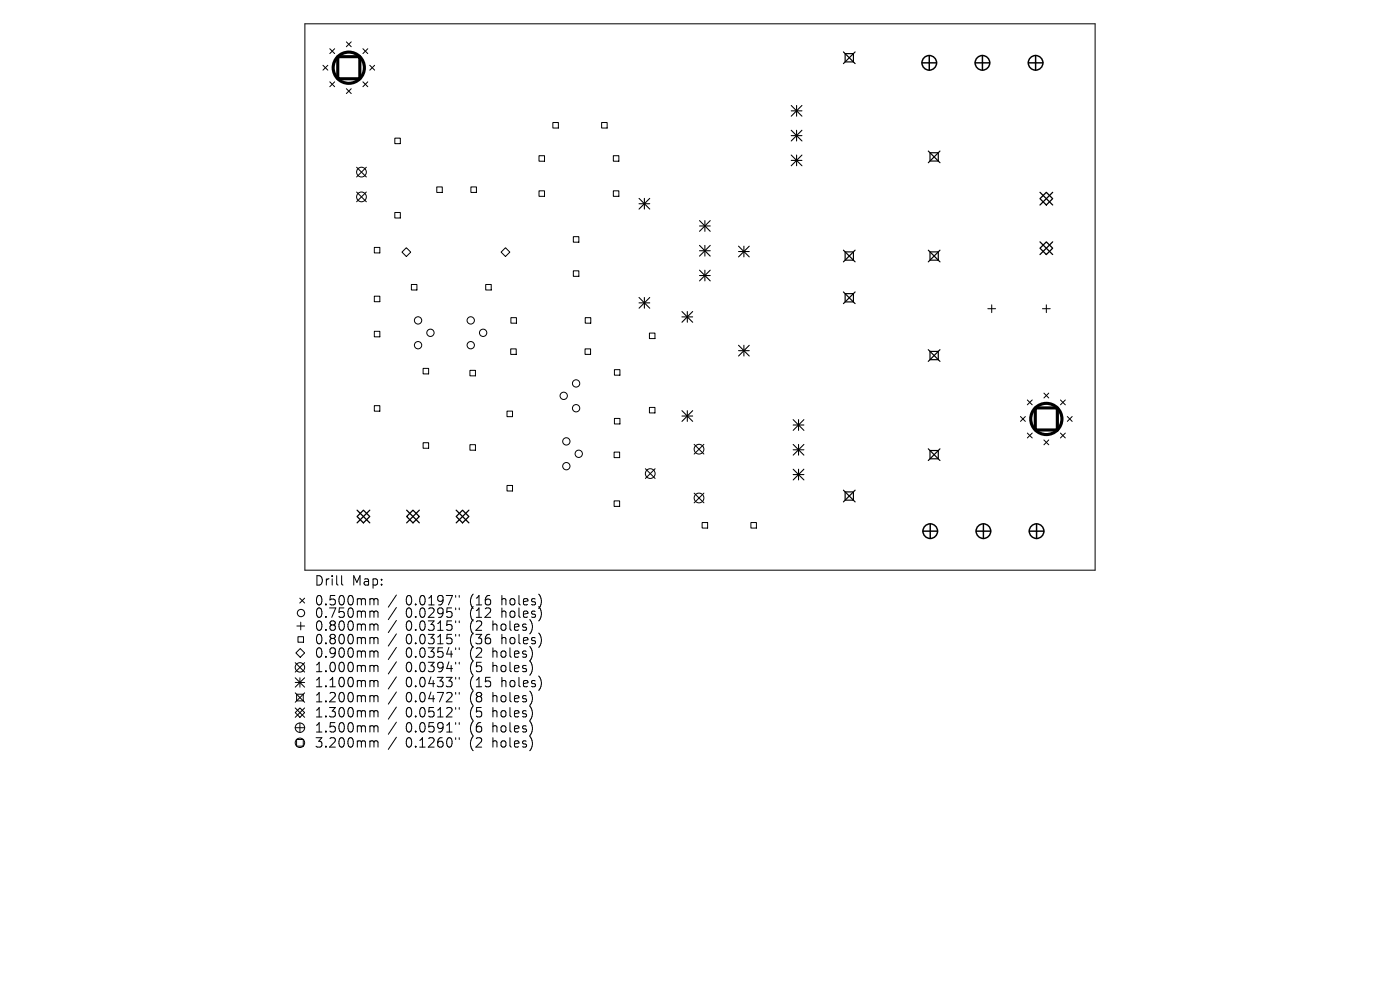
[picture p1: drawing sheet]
<svg xmlns="http://www.w3.org/2000/svg" width="297mm" height="210mm" viewBox="0 0 297 210" stroke-linecap="round" stroke-linejoin="round" font-family="sans-serif">
<defs><g id="words">
<g font-size="2.8">
<text x="66.6" y="124.5">Drill</text>
<text x="74.6" y="124.5">Map:</text>
<text x="66.6" y="128.7">0.500mm</text>
<text x="66.6" y="131.3">0.750mm</text>
<text x="86.1" y="128.7">0.0197&quot;</text>
<text x="86.1" y="131.3">0.0295&quot;</text>
<text x="99.8" y="128.7">(16</text>
<text x="99.8" y="131.3">(12</text>
<text x="106.7" y="128.7">holes)</text>
<text x="106.7" y="131.3">holes)</text>
<text x="66.6" y="134.1">0.800mm</text>
<text x="66.6" y="137">0.800mm</text>
<text x="86.1" y="134.1">0.0315&quot;</text>
<text x="86.1" y="137">0.0315&quot;</text>
<text x="99.8" y="134.1">(2</text>
<text x="99.8" y="137">(36</text>
<text x="104.8" y="134.1">holes)</text>
<text x="106.7" y="137">holes)</text>
<text x="66.6" y="139.8">0.900mm</text>
<text x="66.6" y="142.9">1.000mm</text>
<text x="86.1" y="139.8">0.0354&quot;</text>
<text x="86.1" y="142.9">0.0394&quot;</text>
<text x="99.8" y="139.8">(2</text>
<text x="99.8" y="142.9">(5</text>
<text x="104.8" y="139.8">holes)</text>
<text x="104.8" y="142.9">holes)</text>
<text x="66.6" y="146.1">1.100mm</text>
<text x="66.6" y="149.3">1.200mm</text>
<text x="86.1" y="146.1">0.0433&quot;</text>
<text x="86.1" y="149.3">0.0472&quot;</text>
<text x="99.8" y="146.1">(15</text>
<text x="99.8" y="149.3">(8</text>
<text x="104.8" y="149.3">holes)</text>
<text x="106.7" y="146.1">holes)</text>
<text x="66.6" y="152.5">1.300mm</text>
<text x="66.6" y="155.7">1.500mm</text>
<text x="86.1" y="152.5">0.0512&quot;</text>
<text x="86.1" y="155.7">0.0591&quot;</text>
<text x="99.8" y="152.5">(5</text>
<text x="99.8" y="155.7">(6</text>
<text x="104.8" y="152.5">holes)</text>
<text x="104.8" y="155.7">holes)</text>
<text x="66.6" y="158.9">3.200mm</text>
<text x="86.1" y="158.9">0.1260&quot;</text>
<text x="99.8" y="158.9">(2</text>
<text x="104.8" y="158.9">holes)</text>
</g>
</g></defs>
<g fill="none" stroke="#000" stroke-width=".21">
<path d="M64.7 5.1h167.6v115.9h-167.6zM68.5 13.8l1 1.1M69.5 13.8l-1 1.1M70 10.3l1 1.1M70 17.4l1 1M71 10.3l-1 1.1M71 17.4l-1 1M73.5 18.8l1 1M73.5 8.9l1 1M74.5 8.9l-1 1M74.5 18.8l-1 1M77 17.4l1 1"/>
<path d="M77 10.3l1 1.1M78 10.3l-1 1.1M78 17.4l-1 1M78.4 13.8l1.1 1.1M79.5 13.8l-1.1 1.1M75.6 35.5l2.1 2M77.7 35.5l-2.1 2M83.8 29.3h1.1v1.2h-1.1zM92.7 39.7h1.1v1.1h-1.1zM99.9 39.7h1.2v1.1h-1.2zM114.3 33h1.2v1.2h-1.2zM117.3 26h1.2v1.2h-1.2z"/>
<path d="M127.6 26h1.2v1.2h-1.2zM130.1 33h1.2v1.2h-1.2zM75.6 40.7l2.1 2.1M77.7 40.7l-2.1 2.1M79.4 52.5h1.2v1.2h-1.2zM83.8 45.1h1.1v1.1h-1.1zM86.2 52.6l.9 .9-.9 .9-.9-.9zM106.3 53.5l.9-.9 1 .9-1 .9zM114.3 40.5h1.2v1.1h-1.2zM121.6 50.2h1.2v1.2h-1.2zM121.6 57.4h1.2v1.2h-1.2zM130.1 40.5h1.2v1.1h-1.2z"/>
<path d="M79.4 62.8h1.2v1.2h-1.2zM79.4 70.3h1.2v1.2h-1.2zM87.3 60.3h1.1v1.2h-1.1zM89.8 78.1h1.1v1.2h-1.1zM99.7 78.6h1.2v1.1h-1.2zM103 60.3h1.2v1.2h-1.2zM108.3 74h1.2v1.2h-1.2zM108.4 67.4h1.2v1.2h-1.2zM124.1 74h1.2v1.2h-1.2zM124.2 67.4h1.1v1.2h-1.1zM130.3 78.4h1.2v1.2h-1.2zM137.8 70.7h1.1v1.1h-1.1z"/>
<path d="M209.6 65.5h1.6M210.4 64.7v1.6M221.1 65.5h1.7M222 64.7v1.6M79.4 86.1h1.2v1.1h-1.2zM89.8 93.9h1.1v1.2h-1.1zM99.7 94.3h1.2v1.2h-1.2zM107.6 87.2h1.1v1.2h-1.1zM130.3 95.9h1.2v1.2h-1.2zM130.3 88.8h1.2v1.1h-1.2zM136.9 99.4l2.1 2.1M137.8 86.4h1.1v1.2h-1.1z"/>
<path d="M139 99.4l-2.1 2.1M147.3 94.3l2 2M149.3 94.3l-2 2M216.5 88.4l1 1M217.5 88.4l-1 1M217.9 84.8l1.1 1.1M217.9 91.9l1.1 1M219 84.8l-1.1 1.1M219 91.9l-1.1 1M221.5 83.4l1 1M221.5 93.3l1 1.1M222.5 83.4l-1 1"/>
<path d="M222.5 93.3l-1 1.1M225 91.9l1 1M225 84.8l1 1.1M226 84.8l-1 1.1M226 91.9l-1 1M226.4 88.4l1.1 1M227.5 88.4l-1.1 1M107.6 103h1.1v1.2h-1.1zM130.3 106.3h1.2v1.1h-1.2zM147.3 104.6l2 2.1M149 110.8h1.1v1.2h-1.1zM149.3 104.6l-2 2.1"/>
<path d="M159.3 110.8h1.2v1.2h-1.2zM62.8 138.5l.9-.9 .9 .9-.9 .9zM63 132.8h1.6M63.2 135.1h1.2v1.1h-1.2zM63.6 126.9l1 1M63.8 132v1.6M64.6 126.9l-1 1M72.5 122.1v1.7l.3 .3M78.8 127l.4 .1 .1 .2M78.8 129.6h.2l.3 .3M78.8 132.4l.4 .1 .1 .2M78.8 135.2h.2l.3 .3"/>
<path d="M78.8 138.1h.2l.3 .3M79.3 127.3l.3-.3 .5 .1 .1 1.2M79.3 127.3v1M79.3 129.9v1.1M79.3 132.7v1M79.3 135.5v1.1M79.3 138.4v1M79.3 129.9l.3-.3 .5 .1 .1 1.3M79.3 132.7l.3-.3 .5 .1 .1 1.2M79.3 135.5l.3-.3 .5 .1 .1 1.3M79.3 138.4l.3-.3 .5 .1 .1 1.2M84.1 126.2l-1.7 2.6"/>
<path d="M84.1 128.9l-1.7 2.5M84.1 131.6l-1.7 2.6M84.1 134.5l-1.7 2.5M84.1 137.3l-1.7 2.6M96.7 126.3v.4M96.7 129v.3M96.7 131.7v.4M96.7 134.6v.3M96.7 137.4v.4M97.4 126.3v.4M97.4 129v.3M97.4 131.7v.4"/>
<path d="M97.4 134.6v.3M97.4 137.4v.4M62.6 140.6l2 2M62.6 143.8l2 2M62.6 144.8h2M62.6 147l2 2M62.6 150.2l2 2M62.6 154.4h2M62.9 147.3h1.4v1.4h-1.4zM62.9 156.9h1.4v1.4h-1.4zM63.6 150.2l1 1-1 1-1-1zM63.6 143.8v2"/>
<path d="M63.6 153.4v2M64.6 140.6l-2 2M64.6 143.8l-2 2M64.6 147l-2 2M64.6 150.2l-2 2M78.8 141.2h.4l.1 .2M78.8 144.4h.4l.1 .2M78.8 147.6h.4l.1 .2M78.8 150.8h.2l.3 .2M78.8 154h.2l.3 .2M78.8 157.2h.4l.1 .2M79.3 141.4v1.1"/>
<path d="M79.3 144.6v1.1M79.3 147.8v1.1M79.3 151v1.1M79.3 154.2v1.1M79.3 157.4v1.1M79.3 141.4l.3-.2h.5l.1 1.3M79.3 144.6l.3-.2h.5l.1 1.3M79.3 147.8l.3-.2h.5l.1 1.3M79.3 151l.3-.2h.5l.1 1.3M79.3 154.2l.3-.2h.5l.1 1.3M79.3 157.4l.3-.2h.5l.1 1.3M84.1 140.4l-1.7 2.6"/>
<path d="M84.1 143.6l-1.7 2.6M84.1 146.8l-1.7 2.6M84.1 150l-1.7 2.6M84.1 153.2l-1.7 2.6M84.1 156.4l-1.7 2.6M96.7 140.5v.4M96.7 143.7v.4M96.7 146.9v.4M96.7 150.1v.4M96.7 153.3v.4M96.7 156.5v.4M97.4 140.5v.4"/>
<path d="M97.4 143.7v.4M97.4 146.9v.4M97.4 150.1v.4M97.4 153.3v.4M97.4 156.5v.4"/>
<circle cx="76.7" cy="36.5" r="1.03"/>
<circle cx="76.7" cy="41.8" r="1.03"/>
<circle cx="88.7" cy="73.2" r=".78"/>
<circle cx="88.7" cy="68" r=".78"/>
<circle cx="91.3" cy="70.6" r=".78"/>
<circle cx="99.9" cy="73.2" r=".78"/>
<circle cx="99.9" cy="68" r=".78"/>
<circle cx="102.5" cy="70.6" r=".78"/>
<circle cx="119.6" cy="84" r=".78"/>
<circle cx="120.1" cy="93.6" r=".78"/>
<circle cx="120.1" cy="98.9" r=".78"/>
<circle cx="122.2" cy="86.6" r=".78"/>
<circle cx="122.2" cy="81.3" r=".78"/>
<circle cx="122.8" cy="96.3" r=".78"/>
<circle cx="148.3" cy="95.3" r="1.03"/>
<circle cx="137.9" cy="100.5" r="1.03"/>
<circle cx="148.3" cy="105.6" r="1.03"/>
<circle cx="63.9" cy="130" r=".78"/>
<circle cx="63.6" cy="141.6" r="1"/>
<circle cx="63.6" cy="157.6" r="1"/>
<circle cx="63.6" cy="154.4" r="1"/>
</g>
<g fill="none" stroke="#000" stroke-width=".23">
<path d="M167.9 22.4l2.2 2.3M167.9 23.5h2.2M167.9 27.6l2.2 2.3M167.9 28.8h2.2M167.9 32.9l2.2 2.3M167.9 34h2.2M169 22.4v2.3M169 27.6v2.3M169 32.9v2.3M170.1 22.4l-2.2 2.3M170.1 27.6l-2.2 2.3M170.1 32.9l-2.2 2.3"/>
<path d="M135.6 42.1l2.2 2.3M135.6 43.2h2.2M136.7 42.1v2.3M137.8 42.1l-2.2 2.3M148.4 46.8l2.3 2.3M148.4 47.9h2.3M148.4 52.1l2.3 2.2M148.4 53.2h2.3M148.4 57.3l2.3 2.3M148.4 58.4h2.3M149.5 46.8v2.3M149.5 52.1v2.2"/>
<path d="M149.5 57.3v2.3M150.7 46.8l-2.3 2.3M150.7 52.1l-2.3 2.2M150.7 57.3l-2.3 2.3M156.7 52.2l2.3 2.3M156.7 53.4h2.3M157.8 52.2v2.3M159 52.2l-2.3 2.3M135.6 63.1l2.2 2.3M135.6 64.2h2.2M136.7 63.1v2.3M137.8 63.1l-2.2 2.3"/>
<path d="M144.7 66.1l2.2 2.3M144.7 67.2h2.2M145.8 66.1v2.3M146.9 66.1l-2.2 2.3M156.7 73.2l2.3 2.3M156.7 74.4h2.3M157.8 73.2v2.3M159 73.2l-2.3 2.3M144.7 87.1l2.2 2.3M144.7 88.3h2.2M145.8 87.1v2.3M146.9 87.1l-2.2 2.3"/>
<path d="M168.3 89l2.2 2.3M168.3 90.2h2.2M168.3 94.3l2.2 2.3M168.3 95.4h2.2M168.3 99.5l2.2 2.3M169.4 89v2.3M169.4 94.3v2.3M169.4 99.5v2.3M170.5 89l-2.2 2.3M170.5 94.3l-2.2 2.3M170.5 99.5l-2.2 2.3M168.3 100.7h2.2"/>
</g>
<g fill="none" stroke="#000" stroke-width=".25">
<path d="M178.9 11l2.5 2.5M179.3 11.4h1.7v1.7h-1.7zM181.4 11l-2.5 2.5M196.9 32l2.5 2.5M197.3 32.4h1.8v1.8h-1.8zM199.4 32l-2.5 2.5M178.9 53.1l2.5 2.5M179.3 53.4h1.7v1.8h-1.7zM181.4 53.1l-2.5 2.5M196.9 53.1l2.5 2.5M197.3 53.4h1.8v1.8h-1.8zM199.4 53.1l-2.5 2.5"/>
<path d="M178.9 61.9l2.5 2.5M179.3 62.3h1.7v1.7h-1.7zM181.4 61.9l-2.5 2.5M196.9 74.2l2.5 2.5M197.3 74.5h1.8v1.8h-1.8zM199.4 74.2l-2.5 2.5M196.9 95.2l2.5 2.5M197.3 95.6h1.8v1.7h-1.8zM199.4 95.2l-2.5 2.5M178.9 104l2.5 2.5M179.3 104.3h1.7v1.8h-1.7zM181.4 104l-2.5 2.5"/>
</g>
<g fill="none" stroke="#000" stroke-width=".27">
<path d="M220.6 40.8l2.7 2.7M220.6 51.3l2.7 2.7M222 40.8l1.3 1.3-1.3 1.4-1.4-1.4zM222 51.3l1.3 1.4-1.3 1.3-1.4-1.3zM223.3 40.8l-2.7 2.7M223.3 51.3l-2.7 2.7M75.8 108.2l2.6 2.7M77.1 108.2l1.3 1.4-1.3 1.3-1.3-1.3zM78.4 108.2l-2.6 2.7M86.3 108.2l2.7 2.7M87.6 108.2l1.4 1.4-1.4 1.3-1.3-1.3zM89 108.2l-2.7 2.7"/>
<path d="M96.8 108.2l2.7 2.7M98.1 108.2l1.4 1.4-1.4 1.3-1.3-1.3zM99.5 108.2l-2.7 2.7"/>
</g>
<g fill="none" stroke="#000" stroke-width=".31">
<path d="M195.6 13.3h3.1M197.1 11.8v3.1M206.9 13.3h3.1M208.4 11.8v3.1M218.1 13.3h3.1M219.7 11.8v3.1M195.8 112.7h3.1M197.3 111.1v3.1M207.1 112.7h3.1M208.6 111.1v3.1M218.4 112.7h3.1M219.9 111.1v3.1"/>
<circle cx="197.1" cy="13.3" r="1.55"/>
<circle cx="208.4" cy="13.3" r="1.55"/>
<circle cx="219.7" cy="13.3" r="1.55"/>
<circle cx="197.3" cy="112.7" r="1.55"/>
<circle cx="208.6" cy="112.7" r="1.55"/>
<circle cx="219.9" cy="112.7" r="1.55"/>
</g>
<g fill="none" stroke="#000" stroke-width=".66">
<path d="M71.7 12h4.6v4.7h-4.6zM219.6 86.5h4.7v4.7h-4.7z"/>
<circle cx="74" cy="14.4" r="3.3"/>
<circle cx="222" cy="88.9" r="3.3"/>
</g>
<use href="#words"/>
</svg>
